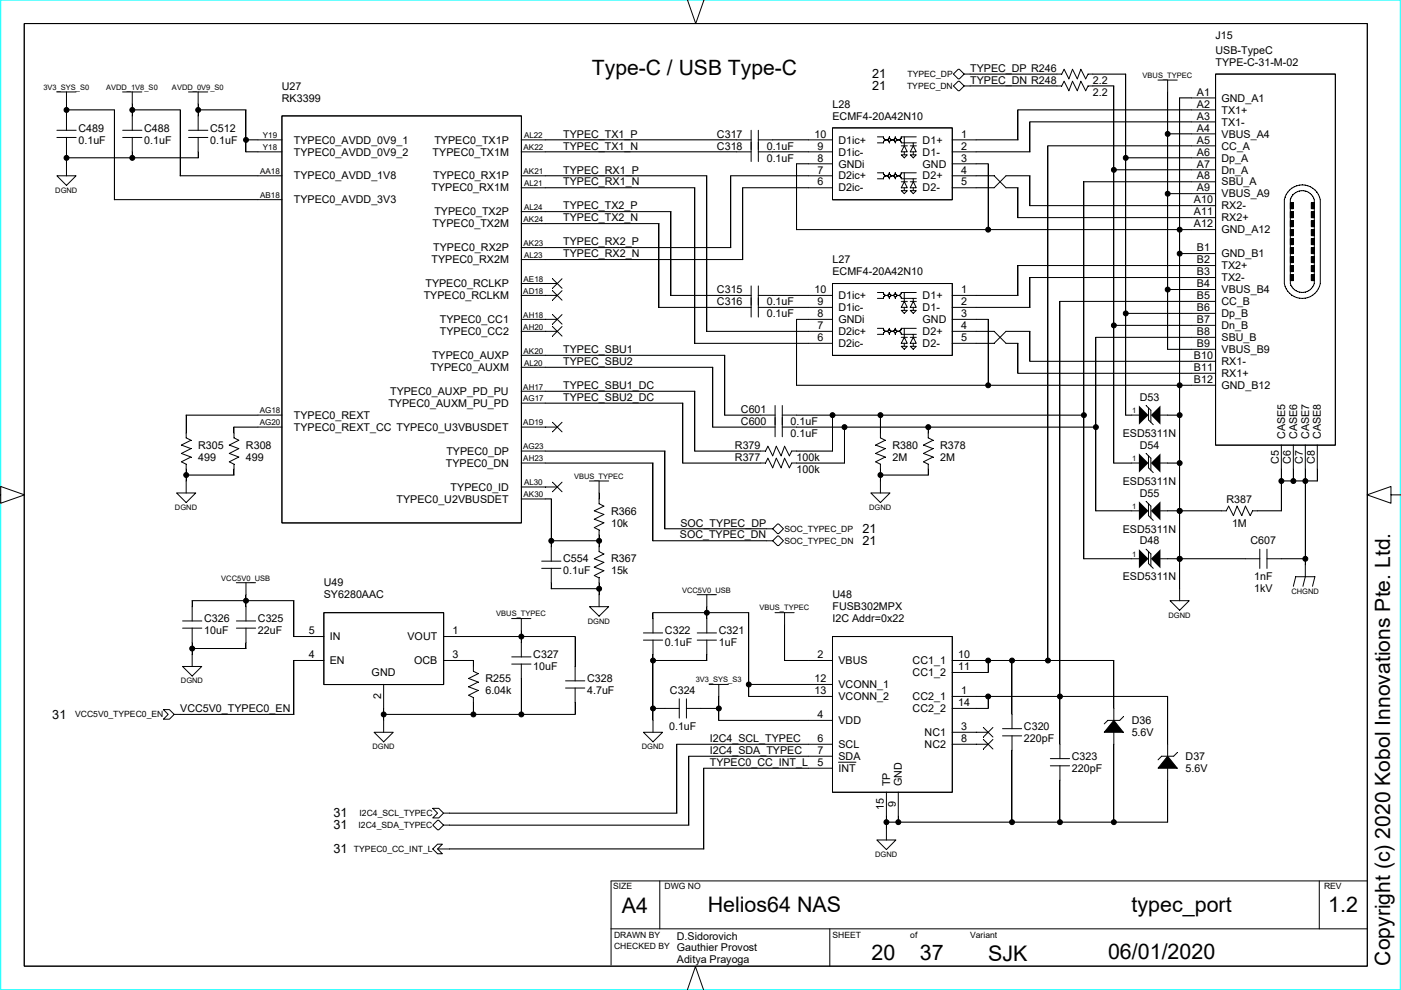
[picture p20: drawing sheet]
<svg xmlns="http://www.w3.org/2000/svg" width="297mm" height="210mm" viewBox="0 0 297 210" stroke-linecap="round" stroke-linejoin="round" font-family="sans-serif">
<defs><g id="words">
<g font-size="4.5">
<text x="125.5" y="16">Type-C / USB Type-C</text>
<text x="131.9" y="193.6">A4</text>
<text x="150" y="193.4">Helios64 NAS</text>
<text x="239.9" y="193.4">typec_port</text>
<text x="281.6" y="193.4">1.2</text>
<text x="184.8" y="203.5">20</text>
<text x="195" y="203.5">37</text>
<text x="209.5" y="203.7">SJK</text>
<text x="234.9" y="203.4">06/01/2020</text>
<text x="294.7" y="204.7" transform="rotate(-90 294.7 204.7)">Copyright (c) 2020 Kobol Innovations Pte. Ltd.</text>
</g>
<g font-size="2.7">
<text x="184.9" y="16.6">21</text>
<text x="184.9" y="19.1">21</text>
<text x="182.9" y="113">21</text>
<text x="182.9" y="115.5">21</text>
<text x="11.1" y="152.4">31</text>
<text x="70.7" y="173.3">31</text>
<text x="70.7" y="175.8">31</text>
<text x="70.7" y="180.9">31</text>
</g>
<g font-size="2.3" fill="#c0c0c0">
<text x="-1" y="11.3">J</text>
<text x="-.5" y="32.3">I</text>
</g>
<g font-size="2.3">
<text x="257.7" y="8.2">J15</text>
<text x="257.7" y="11.4">USB-TypeC</text>
<text x="205.7" y="15.2">TYPEC_DP R246</text>
<text x="205.7" y="17.7">TYPEC_DN R248</text>
<text x="231.7" y="17.8">2.2</text>
<text x="257.7" y="13.9">TYPE-C-31-M-02</text>
<text x="59.8" y="21.5">RK3399</text>
<text x="59.8" y="19">U27</text>
<text x="176.5" y="22.8">L28</text>
<text x="231.7" y="20.3">2.2</text>
<text x="253.8" y="22.8">A2</text>
<text x="253.8" y="20.3">A1</text>
<text x="259" y="21.5">GND_A1</text>
<text x="16.6" y="27.9">C489</text>
<text x="30.6" y="27.9">C488</text>
<text x="44.6" y="27.9">C512</text>
<text x="119.4" y="29.2">TYPEC_TX1_P</text>
<text x="152" y="29.2">C317</text>
<text x="172.7" y="29.2">10</text>
<text x="176.5" y="25.4">ECMF4-20A42N10</text>
<text x="203.8" y="29.2">1</text>
<text x="253.8" y="27.9">A4</text>
<text x="253.8" y="25.4">A3</text>
<text x="259" y="24.1">TX1+</text>
<text x="259" y="26.6">TX1-</text>
<text x="259" y="29.2">VBUS_A4</text>
<text x="16.6" y="30.4">0.1uF</text>
<text x="30.6" y="30.4">0.1uF</text>
<text x="44.6" y="30.4">0.1uF</text>
<text x="62.3" y="30.4">TYPEC0_AVDD_0V9_1</text>
<text x="62.3" y="33">TYPEC0_AVDD_0V9_2</text>
<text x="91.7" y="33">TYPEC0_TX1M</text>
<text x="92.1" y="30.4">TYPEC0_TX1P</text>
<text x="119.4" y="31.7">TYPEC_TX1_N</text>
<text x="152" y="31.7">C318</text>
<text x="162.6" y="31.7">0.1uF</text>
<text x="162.6" y="34.2">0.1uF</text>
<text x="173.3" y="31.7">9</text>
<text x="173.3" y="34.2">8</text>
<text x="177.8" y="30.4">D1ic+</text>
<text x="177.8" y="33">D1ic-</text>
<text x="177.8" y="35.5">GNDi</text>
<text x="195.6" y="30.4">D1+</text>
<text x="195.6" y="33">D1-</text>
<text x="195.6" y="35.5">GND</text>
<text x="203.8" y="31.7">2</text>
<text x="203.8" y="34.2">3</text>
<text x="253.8" y="35.5">A7</text>
<text x="253.8" y="33">A6</text>
<text x="253.8" y="30.4">A5</text>
<text x="259" y="31.7">CC_A</text>
<text x="259" y="34.2">Dp_A</text>
<text x="62.3" y="38.1">TYPEC0_AVDD_1V8</text>
<text x="91.5" y="40.6">TYPEC0_RX1M</text>
<text x="91.9" y="38.1">TYPEC0_RX1P</text>
<text x="119.4" y="36.8">TYPEC_RX1_P</text>
<text x="119.4" y="39.3">TYPEC_RX1_N</text>
<text x="173.3" y="36.8">7</text>
<text x="173.3" y="39.3">6</text>
<text x="177.8" y="38.1">D2ic+</text>
<text x="177.8" y="40.6">D2ic-</text>
<text x="195.6" y="38.1">D2+</text>
<text x="195.6" y="40.6">D2-</text>
<text x="203.8" y="36.8">4</text>
<text x="203.8" y="39.3">5</text>
<text x="253.8" y="40.6">A9</text>
<text x="253.8" y="38.1">A8</text>
<text x="259" y="36.8">Dn_A</text>
<text x="259" y="39.3">SBU_A</text>
<text x="259" y="41.8">VBUS_A9</text>
<text x="62.3" y="43.1">TYPEC0_AVDD_3V3</text>
<text x="92.1" y="45.7">TYPEC0_TX2P</text>
<text x="119.4" y="44.4">TYPEC_TX2_P</text>
<text x="119.4" y="46.9">TYPEC_TX2_N</text>
<text x="253.2" y="45.7">A11</text>
<text x="253.2" y="43.1">A10</text>
<text x="259" y="44.4">RX2-</text>
<text x="259" y="46.9">RX2+</text>
<text x="91.7" y="48.2">TYPEC0_TX2M</text>
<text x="91.9" y="53.3">TYPEC0_RX2P</text>
<text x="119.4" y="52">TYPEC_RX2_P</text>
<text x="253.2" y="48.2">A12</text>
<text x="253.8" y="53.3">B1</text>
<text x="259" y="49.5">GND_A12</text>
<text x="91.5" y="55.8">TYPEC0_RX2M</text>
<text x="119.4" y="54.5">TYPEC_RX2_N</text>
<text x="176.5" y="58.4">ECMF4-20A42N10</text>
<text x="176.5" y="55.8">L27</text>
<text x="253.8" y="58.4">B3</text>
<text x="253.8" y="55.8">B2</text>
<text x="259" y="54.5">GND_B1</text>
<text x="259" y="57.1">TX2+</text>
<text x="259" y="59.6">TX2-</text>
<text x="89.8" y="63.4">TYPEC0_RCLKM</text>
<text x="90.2" y="60.9">TYPEC0_RCLKP</text>
<text x="152" y="62.1">C315</text>
<text x="152" y="64.7">C316</text>
<text x="162.6" y="64.7">0.1uF</text>
<text x="172.7" y="62.1">10</text>
<text x="173.3" y="64.7">9</text>
<text x="177.8" y="63.4">D1ic+</text>
<text x="177.8" y="66">D1ic-</text>
<text x="195.6" y="63.4">D1+</text>
<text x="195.6" y="66">D1-</text>
<text x="203.8" y="64.7">2</text>
<text x="203.8" y="62.1">1</text>
<text x="253.8" y="66">B6</text>
<text x="253.8" y="63.4">B5</text>
<text x="253.8" y="60.9">B4</text>
<text x="259" y="62.2">VBUS_B4</text>
<text x="259" y="64.7">CC_B</text>
<text x="93.3" y="68.5">TYPEC0_CC1</text>
<text x="93.3" y="71">TYPEC0_CC2</text>
<text x="162.6" y="67.2">0.1uF</text>
<text x="173.3" y="67.2">8</text>
<text x="173.3" y="69.8">7</text>
<text x="177.8" y="71">D2ic+</text>
<text x="177.8" y="68.5">GNDi</text>
<text x="195.6" y="71">D2+</text>
<text x="195.6" y="68.5">GND</text>
<text x="203.8" y="67.2">3</text>
<text x="203.8" y="69.8">4</text>
<text x="253.8" y="71">B8</text>
<text x="253.8" y="68.5">B7</text>
<text x="259" y="67.2">Dp_B</text>
<text x="259" y="69.8">Dn_B</text>
<text x="91.6" y="76.1">TYPEC0_AUXP</text>
<text x="119.4" y="74.8">TYPEC_SBU1</text>
<text x="119.4" y="77.4">TYPEC_SBU2</text>
<text x="173.3" y="72.3">6</text>
<text x="177.8" y="73.6">D2ic-</text>
<text x="195.6" y="73.6">D2-</text>
<text x="203.8" y="72.3">5</text>
<text x="253.2" y="76.1">B10</text>
<text x="253.8" y="73.6">B9</text>
<text x="259" y="72.3">SBU_B</text>
<text x="259" y="74.8">VBUS_B9</text>
<text x="259" y="77.4">RX1-</text>
<text x="82.7" y="83.7">TYPEC0_AUXP_PD_PU</text>
<text x="91.2" y="78.7">TYPEC0_AUXM</text>
<text x="119.4" y="82.5">TYPEC_SBU1_DC</text>
<text x="253.2" y="81.2">B12</text>
<text x="253.2" y="78.7">B11</text>
<text x="259" y="79.9">RX1+</text>
<text x="259" y="82.5">GND_B12</text>
<text x="62.3" y="88.8">TYPEC0_REXT</text>
<text x="82.4" y="86.3">TYPEC0_AUXM_PU_PD</text>
<text x="119.4" y="85">TYPEC_SBU2_DC</text>
<text x="157.1" y="87.5">C601</text>
<text x="241.7" y="85">D53</text>
<text x="42" y="95.1">R305</text>
<text x="52.2" y="95.1">R308</text>
<text x="62.3" y="91.3">TYPEC0_REXT_CC TYPEC0_U3VBUSDET</text>
<text x="155.8" y="95.1">R379</text>
<text x="157.1" y="90.1">C600</text>
<text x="167.6" y="90.1">0.1uF</text>
<text x="167.6" y="92.6">0.1uF</text>
<text x="189.2" y="95.1">R380</text>
<text x="199.3" y="95.1">R378</text>
<text x="238" y="92.6">ESD5311N</text>
<text x="241.7" y="95.1">D54</text>
<text x="272.5" y="93.1" transform="rotate(-90 272.5 93.1)">CASE5</text>
<text x="275" y="93.1" transform="rotate(-90 275 93.1)">CASE6</text>
<text x="277.5" y="93.1" transform="rotate(-90 277.5 93.1)">CASE7</text>
<text x="280.1" y="93.1" transform="rotate(-90 280.1 93.1)">CASE8</text>
<text x="42" y="97.7">499</text>
<text x="52.2" y="97.7">499</text>
<text x="94.5" y="99">TYPEC0_DN</text>
<text x="94.7" y="96.4">TYPEC0_DP</text>
<text x="155.8" y="97.7">R377</text>
<text x="168.9" y="97.7">100k</text>
<text x="168.9" y="100.2">100k</text>
<text x="189.2" y="97.7">2M</text>
<text x="199.3" y="97.7">2M</text>
<text x="271.1" y="98.4" transform="rotate(-90 271.1 98.4)">C5</text>
<text x="273.7" y="98.4" transform="rotate(-90 273.7 98.4)">C6</text>
<text x="276.2" y="98.4" transform="rotate(-90 276.2 98.4)">C7</text>
<text x="278.8" y="98.4" transform="rotate(-90 278.8 98.4)">C8</text>
<text x="84.1" y="106.6">TYPEC0_U2VBUSDET</text>
<text x="95.5" y="104">TYPEC0_ID</text>
<text x="238" y="102.8">ESD5311N</text>
<text x="241.7" y="105.3">D55</text>
<text x="260.1" y="106.6">R387</text>
<text x="129.6" y="109.1">R366</text>
<text x="129.6" y="111.6">10k</text>
<text x="144.3" y="111.6">SOC_TYPEC_DP</text>
<text x="238" y="112.9">ESD5311N</text>
<text x="261.2" y="111.6">1M</text>
<text x="119.4" y="119.3">C554</text>
<text x="129.6" y="119.3">R367</text>
<text x="144.1" y="114.2">SOC_TYPEC_DN</text>
<text x="241.7" y="115.4">D48</text>
<text x="265.1" y="115.4">C607</text>
<text x="68.7" y="124.3">U49</text>
<text x="119.4" y="121.8">0.1uF</text>
<text x="129.6" y="121.8">15k</text>
<text x="238" y="123.1">ESD5311N</text>
<text x="265.9" y="123.1">1nF</text>
<text x="265.9" y="125.6">1kV</text>
<text x="43.3" y="131.9">C326</text>
<text x="54.7" y="131.9">C325</text>
<text x="68.7" y="126.9">SY6280AAC</text>
<text x="176.5" y="126.9">U48</text>
<text x="176.5" y="131.9">I2C Addr=0x22</text>
<text x="176.5" y="129.4">FUSB302MPX</text>
<text x="43.3" y="134.5">10uF</text>
<text x="54.7" y="134.5">22uF</text>
<text x="65.5" y="134.5">5</text>
<text x="69.9" y="135.7">IN</text>
<text x="86.4" y="135.7">VOUT</text>
<text x="95.9" y="134.5">1</text>
<text x="141" y="134.5">C322</text>
<text x="141" y="137">0.1uF</text>
<text x="152.4" y="134.5">C321</text>
<text x="152.4" y="137">1uF</text>
<text x="65.5" y="139.6">4</text>
<text x="69.9" y="140.8">EN</text>
<text x="78.8" y="143.4">GND</text>
<text x="87.8" y="140.8">OCB</text>
<text x="95.9" y="139.6">3</text>
<text x="113.1" y="139.6">C327</text>
<text x="113.1" y="142.1">10uF</text>
<text x="173.3" y="139.6">2</text>
<text x="177.8" y="140.8">VBUS</text>
<text x="193.5" y="140.8">CC1_1</text>
<text x="193.5" y="143.4">CC1_2</text>
<text x="203.2" y="142.1">11</text>
<text x="203.2" y="139.6">10</text>
<text x="80.8" y="148.3" transform="rotate(-90 80.8 148.3)">2</text>
<text x="102.9" y="144.6">R255</text>
<text x="102.9" y="147.2">6.04k</text>
<text x="124.5" y="144.6">C328</text>
<text x="124.5" y="147.2">4.7uF</text>
<text x="142" y="147.2">C324</text>
<text x="172.7" y="147.2">13</text>
<text x="172.7" y="144.6">12</text>
<text x="177.8" y="145.9">VCONN_1</text>
<text x="177.8" y="148.4">VCONN_2</text>
<text x="193.5" y="148.4">CC2_1</text>
<text x="203.2" y="149.7">14</text>
<text x="203.8" y="147.2">1</text>
<text x="38.2" y="151">VCC5V0_TYPEC0_EN</text>
<text x="141.9" y="154.8">0.1uF</text>
<text x="173.3" y="152.3">4</text>
<text x="177.8" y="153.5">VDD</text>
<text x="193.5" y="151">CC2_2</text>
<text x="203.8" y="154.8">3</text>
<text x="217.1" y="154.8">C320</text>
<text x="239.9" y="153.5">D36</text>
<text x="150.5" y="157.3">I2C4_SCL_TYPEC</text>
<text x="150.5" y="159.9">I2C4_SDA_TYPEC</text>
<text x="173.3" y="159.9">7</text>
<text x="173.3" y="157.3">6</text>
<text x="177.8" y="158.6">SCL</text>
<text x="177.8" y="161.1">SDA</text>
<text x="196" y="156">NC1</text>
<text x="196" y="158.6">NC2</text>
<text x="203.8" y="157.3">8</text>
<text x="217.1" y="157.3">220pF</text>
<text x="227.3" y="161.1">C323</text>
<text x="239.9" y="156">5.6V</text>
<text x="251.4" y="161.1">D37</text>
<text x="150.5" y="162.4">TYPEC0_CC_INT_L</text>
<text x="173.3" y="162.4">5</text>
<text x="177.8" y="163.7">INT</text>
<text x="188.7" y="166.7" transform="rotate(-90 188.7 166.7)">TP</text>
<text x="191.2" y="166.7" transform="rotate(-90 191.2 166.7)">GND</text>
<text x="227.3" y="163.7">220pF</text>
<text x="251.4" y="163.7">5.6V</text>
<text x="187.4" y="171.8" transform="rotate(-90 187.4 171.8)">15</text>
<text x="189.9" y="171.1" transform="rotate(-90 189.9 171.1)">9</text>
<text x="143.5" y="201.7">Gauthier Provost</text>
<text x="143.5" y="199.2">D.Sidorovich</text>
<text x="143.5" y="204.3">Aditya Prayoga</text>
</g>
<g font-size="1.8">
<text x="192.4" y="16.3">TYPEC_DP</text>
<text x="192.3" y="18.8">TYPEC_DN</text>
<text x="166.3" y="112.7">SOC_TYPEC_DP</text>
<text x="166.3" y="115.3">SOC_TYPEC_DN</text>
<text x="15.9" y="152.1">VCC5V0_TYPEC0_EN</text>
<text x="76.2" y="173">I2C4_SCL_TYPEC</text>
<text x="76" y="175.6">I2C4_SDA_TYPEC</text>
<text x="75.1" y="180.6">TYPEC0_CC_INT_L</text>
<text x="130" y="188.4">SIZE</text>
<text x="140.9" y="188.4">DWG NO</text>
<text x="280.7" y="188.4">REV</text>
<text x="130.2" y="198.8">DRAWN BY</text>
<text x="130.2" y="201.3">CHECKED BY</text>
<text x="176.5" y="198.8">SHEET</text>
<text x="193" y="198.8">of</text>
<text x="205.7" y="198.8">Variant</text>
</g>
<g font-size="1.7">
<text x="55.7" y="29.3">Y19</text>
<text x="111.1" y="29.3">AL22</text>
<text x="55.7" y="31.8">Y18</text>
<text x="111" y="31.8">AK22</text>
<text x="55.2" y="42">AB18</text>
<text x="55.2" y="36.9">AA18</text>
<text x="111" y="36.9">AK21</text>
<text x="111.1" y="39.5">AL21</text>
<text x="111" y="47.1">AK24</text>
<text x="111.1" y="44.5">AL24</text>
<text x="111" y="52.1">AK23</text>
<text x="111" y="59.8">AE18</text>
<text x="111.1" y="54.7">AL23</text>
<text x="111" y="62.3">AD18</text>
<text x="111" y="67.4">AH18</text>
<text x="111" y="69.9">AH20</text>
<text x="111" y="75">AK20</text>
<text x="111.1" y="77.5">AL20</text>
<text x="111" y="82.6">AH17</text>
<text x="55.1" y="87.7">AG18</text>
<text x="110.9" y="85.1">AG17</text>
<text x="55.1" y="90.2">AG20</text>
<text x="110.9" y="95.3">AG23</text>
<text x="111" y="90.2">AD19</text>
<text x="111" y="97.8">AH23</text>
<text x="111" y="105.4">AK30</text>
<text x="111.1" y="102.9">AL30</text>
</g>
<g font-size="1.6">
<text x="242.2" y="16.5">VBUS_TYPEC</text>
<text x="9.2" y="19">3V3_SYS_S0</text>
<text x="22.5" y="19">AVDD_1V8_S0</text>
<text x="36.5" y="19">AVDD_0V9_S0</text>
<text x="11.7" y="40.9">DGND</text>
<text x="240.1" y="87.5">1</text>
<text x="121.7" y="101.5">VBUS_TYPEC</text>
<text x="240.1" y="97.7">1</text>
<text x="240.1" y="107.9">1</text>
<text x="37.1" y="108.1">DGND</text>
<text x="184.3" y="108.1">DGND</text>
<text x="240.1" y="118">1</text>
<text x="46.9" y="123.1">VCC5V0_USB</text>
<text x="144.6" y="125.6">VCC5V0_USB</text>
<text x="273.8" y="125.9">CHGND</text>
<text x="105.2" y="130.7">VBUS_TYPEC</text>
<text x="161" y="129.4">VBUS_TYPEC</text>
<text x="247.7" y="131">DGND</text>
<text x="124.6" y="132.2">DGND</text>
<text x="38.4" y="144.9">DGND</text>
<text x="147.5" y="144.7">3V3_SYS_S3</text>
<text x="79" y="158.9">DGND</text>
<text x="136.1" y="158.9">DGND</text>
<text x="185.6" y="181.7">DGND</text>
</g>
</g></defs>
<path d="M.1 0h296.8v209.8h-296.8z" fill="none" stroke="#0ff" stroke-width=".21"/>
<g fill="none" stroke="#000" stroke-width=".21">
<path d="M149.3 -.1l-1.8 5.1-1.8-5M5.1 5h284.8v199.9h-284.8zM12 19.5h4.1M14.1 19.5v8.1M26 19.5h4.1M28 19.5v8.1M40 19.5h4M42 19.5v8.1M202.1 18.2l1.1-1h.2l1 1-1 1h-.2zM203.2 14.7h.2l1 1-1 1h-.2l-1.1-1zM204.4 15.7h20.7l.5-1 1 2 .8-2 1 2 .8-2 1 2 .5-1h8v72.3M204.4 18.2h20.7l.5-1 1 2 .8-2 1 2 .8-2 1 2 .5-1h5.5v80"/>
<path d="M245.5 17h4.1M247.6 17v57.1M257.7 15.7h25.4v78.7h-25.4zM12.1 37.3h4l-2 2zM12.1 29.1h4M12.1 27.6h4M14.1 23.3h10.2v19.1M14.1 33.5h27.9M14.1 29.1v8.2M26 29.1h4.1M26 27.6h4.1M28 23.3h10.2v14"/>
<path d="M28 29.1v4.4M38.2 37.3h21.6M40 29.1h4.1M40 27.6h4.1M42 23.3h10.2v8.9M42 29.1v4.4M52.1 29.7h7.7M52.1 32.2h7.7M59.8 24.6h50.8v86.3h-50.8zM110.5 29.7h48.8M110.5 32.2h48.8M110.5 37.3h39.4v33"/>
<path d="M110.5 39.8h36.8v33M159.3 27.6v6.6M160.8 29.7h15.7M160.8 32.2h15.7M160.8 27.6v6.6M176.5 27.1h25.4v15.3h-25.4zM176.5 37.3h-21.6v15.2M176.5 39.8h-19v15.3M176.5 34.7h-7.6v14M186 36.6h1.3a.61 .61 0 0 0 .8 .7M186 29h1.3v.1M186 37.9h1.3"/>
<path d="M186 30.3h1.3M187.3 29.1a.78 .78 0 0 0 .9 .6l.4 .6M187.3 30.2v.1M187.9 29.7l-.5 .2-.1 .3M188 37.3l.4 .1 .2 .5M188 37.3l-.5 .1-.2 .5M188.1 37.3l.3-.3 .2-.4a.61 .61 0 0 0 .8 .7M188.5 29.1h.1M188.5 29.1l-.2 .4-.3 .2M188.6 29.1a.78 .78 0 0 0 .9 .6l.3 .6 .1-.4 .5-.2M188.6 30.2v.1M189.1 29.7l-.4 .2-.1 .3"/>
<path d="M189.3 29.7l.3-.2 .2-.5a.78 .78 0 0 0 1 .7l.3 .6h2.5v.6M189.3 37.3l.3 .1 .2 .5 .3-.5 .5-.1M189.3 37.3l-.5 .1-.2 .5M189.4 37.3l.4-.6a.61 .61 0 0 0 .8 .6M190.6 37.3l.3 .1 .2 .5h2.5v.6M191.1 32.8h1.3l-.7 .7zM191.1 38.5h1.3M191.1 30.9h1.3M191.7 38.5l.7 1.3h-1.3zM191.7 30.9l.7 1.3h-1.3zM191.7 29v1.9M191.7 32.2v.6"/>
<path d="M191.7 36.6v2M191.7 39.8v.6M193 32.8h1.3l-.7 .7zM193 38.5h1.3M193 30.9h1.3M193.6 38.5l.7 1.3h-1.3zM193.6 30.9l.7 1.3h-1.3zM193.6 32.2v.6M193.6 39.8v.6M193.6 37.9h.7M193.6 30.3h.7M194.3 36.6h-3.2l-.1 .4-.4 .3"/>
<path d="M194.3 29h-3.2l-.1 .4-.5 .3M201.9 29.7h13.9M201.9 32.2h16.5M201.9 37.3h8.9l2.5 2.5h2.5v6.4l41.9-.1M201.9 39.8h8.9l2.5-2.5h5.1v6.3M201.9 34.7h7.6v14M218.4 25.8h39.3M218.4 25.8v6.4M222.2 30.9h35.5M222.2 30.9v109.2M229.8 38.5h27.9M229.8 38.5v80"/>
<path d="M236.1 36h21.6M238.7 33.5h19M247.5 28.4h10.2M257.7 23.3h-41.9v6.4M257.7 20.8h-7.6v106.6M24.2 42.3h35.6M110.5 44.9h31.8v17.8M110.5 47.4h29.2v17.8h19.6M110.5 55h47M110.5 52.5h44.4M117.1 59.1l2.1 2M119.2 59.1l-2.1 2"/>
<path d="M168.9 48.7h88.8M191.1 40.4h1.3l-.7 .7zM193 40.4h1.3l-.7 .7zM218.4 43.6h39.3M218.4 58.8h39.3M218.4 58.8v6.4h-16.5M247.5 41.1h10.2M250.1 53.8h7.6M257.7 56.3h-41.9v6.3h-13.9M272.3 42.3a3.9 3.9 0 0 1 3.8-3.1 3.9 3.9 0 0 1 3.8 3.1M272.3 42.3v17.8M273.6 43h.6v1.3h-.6z"/>
<path d="M273.6 44.9h.6v1.3h-.6zM273.6 46.8h.6v1.3h-.6zM273.6 48.7h.6v1.3h-.6zM273.6 50.6h.6v1.3h-.6zM273.6 52.5h.6v1.3h-.6zM273.6 54.4h.6v1.3h-.6zM273.6 56.3h.6v1.3h-.6zM273.6 58.2h.6v1.3h-.6zM273.6 42.3v17.8a2.6 2.6 0 0 0 2.7 1.9M273.6 42.3a2.64 2.64 0 0 1 2.5-1.9 2.64 2.64 0 0 1 2.6 1.9M278 43h.7v1.3h-.7zM278 44.9h.7v1.3h-.7z"/>
<path d="M278 46.8h.7v1.3h-.7zM278 48.7h.7v1.3h-.7zM278 50.6h.7v1.3h-.7zM278 52.5h.7v1.3h-.7zM278 54.4h.7v1.3h-.7zM278 56.3h.7v1.3h-.7zM278 58.2h.7v1.3h-.7zM278.7 42.3v17.8a2.6 2.6 0 0 1-2.4 1.9M279.9 42.3v17.8M110.5 70.3h7.7M110.5 62.6h7.7M110.5 75.3h43.2v12.7"/>
<path d="M110.5 77.9h40.6v12.7M110.5 67.7h7.7M110.5 60.1h7.7M117.1 66.7l2.1 2M117.1 69.2l2.1 2.1M117.1 61.6l2.1 2M119.2 66.7l-2.1 2M119.2 69.2l-2.1 2.1M119.2 61.6l-2.1 2M142.2 62.6h17.1M147.3 72.8h29.2M149.8 70.3h26.7"/>
<path d="M159.3 60.6v6.6M160.8 62.6h15.7M160.8 65.2h15.7M160.8 60.6v6.6M176.5 60.1h25.4v15.3h-25.4zM176.5 67.7h-7.6v14h88.8M186 62h1.3a.63 .63 0 0 0 .8 .6M186 69.6h1.3v.1M186 70.9h1.3M187.3 69.7a.78 .78 0 0 0 .9 .6l.4 .6M187.3 70.8v.1M187.9 70.3l-.5 .2-.1 .3"/>
<path d="M188 62.7l.4 .1 .2 .5 .2-.5 .5-.1M188 62.7l-.5 .1-.2 .5h-1.3M188.5 62.1l.1-.1a.63 .63 0 0 0 .8 .6M188.5 69.7h.1M188.5 62l-.1 .4-.3 .2M188.5 69.7l-.1 .3-.4 .3M188.6 69.7a.78 .78 0 0 0 .9 .6l.3 .6 .1-.4 .5-.2M188.6 70.8v.1M189.1 70.3l-.4 .2-.1 .3M189.3 70.3l.3-.2 .2-.5v.1a.78 .78 0 0 0 1 .6l.3 .6h2.5v.6M189.3 62.7l.4 .2 .1 .4 .3-.5 .5-.1M189.4 62.6l.3-.2 .1-.4a.65 .65 0 0 0 .8 .6"/>
<path d="M190.6 62.7l.4 .2 .1 .4h2.5v.6M191.1 73.4h1.3l-.7 .7zM191.1 65.8h1.3l-.7 .6zM191.1 71.5h1.3M191.1 63.9h1.3M191.7 71.5l.7 1.3h-1.3zM191.7 63.9l.7 1.3h-1.3zM191.7 62v1.9M191.7 65.2v.6M191.7 69.6v1.9M191.7 72.8v.6M193 73.4h1.3l-.7 .7z"/>
<path d="M193 65.8h1.3l-.7 .6zM193 71.5h1.3M193 63.9h1.3M193.6 71.5l.7 1.3h-1.3zM193.6 63.9l.7 1.3h-1.3zM193.6 65.2v.6M193.6 72.8v.6M193.6 70.9h.7M193.6 63.3h.7M194.3 62h-3.2l-.1 .3-.4 .3M194.3 69.6h-3.2l-.2 .4-.4 .3M201.9 70.3h8.9l2.5 2.5h2.5v6.4"/>
<path d="M201.9 72.8h8.9l2.5-2.5h5.1v6.3M201.9 67.7h7.6v14M215.8 79.1h41.9M218.4 76.6h39.3M224.7 63.9h33M224.7 63.9v97M236.1 69h21.6M238.7 66.4h19M247.5 74.1h10.2M247.5 61.4h10.2M257.7 71.5h-25.4v36.8M272.3 60.1a3.9 3.9 0 0 0 3.8 3.2 3.9 3.9 0 0 0 3.8-3.2"/>
<path d="M39.5 88h20.3M39.5 88v4.9M39.5 92.8l1 .5-2 1.1 2 .7-2 1 2 .8-2 1 1 .5v6.1M49.6 92.8l1 .5-2 1.1 2 .7-2 1 2 .8-2 1 1 .5v2.3h-10.1M59.8 90.6h-10.2v2.3M110.5 90.6h7.7M110.5 83h36.8v12.7M110.5 95.6h30.5v16.5M110.5 98.2h27.9v16.5M110.5 85.5h34.3v12.7M117.1 89.5l2.1 2.1M119.2 89.5l-2.1 2.1"/>
<path d="M144.8 98.2h17.5l.5-1 1 2 .8-2 1 2 .7-2 1.1 2 .5-1h11.1M147.3 95.6h15l.5-1 1 2 .8-2 1 2 .7-2 1.1 2 .5-1h8.6M151.1 90.6h13.3M153.6 88h10.8M164.3 86v6.6M165.8 90.6h66.5M165.8 88h64M165.9 86v6.6M176.5 88v7.7M179 90.6v7.6M186.7 88v4.9M186.7 92.8l1 .5-2.1 1.1 2.1 .7-2.1 1 2.1 .8-2.1 1 1.1 .5v6.1"/>
<path d="M196.8 92.8l1 .5-2 1.1 2 .7-2 1 2 .8-2 1 1 .5v2.3h-10.2M196.8 90.6v2.3M236.1 98.2h5.4M238.7 88h2.8M243 86l1 1v2.5M243 96.1l1 1v2.6M243.5 86.5v2.5l1 1M243.5 96.6v2.6M243.5 99.2l1 1M246 88h4.1M246 98.2h4.1M271.7 94.3v14"/>
<path d="M274.2 94.3v7.7M276.8 94.3v28l-.6 2M279.3 94.3v7.7h-7.7M0 104.9h.1v-1.8l5.1 1.8-5.1 1.8v-1.8M37.4 104.5h4.1l-2 2.1zM110.5 105.8h6.4v13.2M110.5 103.3h7.7M114.8 119h4.1M116.9 114.7h10.1M117.1 102.2l2.1 2.1M119.2 102.2l-2.1 2.1M125 102h4"/>
<path d="M127 102v4.8l1 .5-2 1 2 .8-2 1 2 .7-2 1.1 1 .5v4.6M127 116.9l1 .6-2 1 2 .7-2 1 2 .8-2 1 1 .5M138.4 114.7h25.4M141 112.1h22.8M164.8 111.1h.3l1 1-1 1h-.3l-1-1zM164.8 113.6h.3l1 1.1-1 1h-.3l-1-1zM184.6 104.5h4.1l-2 2.1zM229.8 118.5h11.7M232.3 108.3h9.2M243 116.4l1 1v2.6M243 106.3l1 1M243.5 106.8v2.5l1 1"/>
<path d="M243.5 116.9v2.6M243.5 119.5l1 1M244 107.3v2.5M246 108.3h14l.5-1 1 2 .8-2 1 2 .8-2 1 2 .5-1h6.1M246 118.5h21.1M267.1 116.4v4.1M268.6 118.5h8.2M268.6 116.4v4.1M294.9 104.9v1.8l-5-1.8 5-1.8v1.8h2.1M38.7 133.2h4.1M38.7 131.7h4.1M40.7 127.4h21.6v7.6"/>
<path d="M40.7 127.4v4.3M40.7 133.2v8.1M50.1 123.5h4.1M50.1 133.2h4.1M50.1 131.7h4.1M52.2 123.5v8.2M52.2 133.2v4.3h-11.5M62.3 135h6.4M68.7 129.9h25.4v15.2h-25.4zM94 135h27.9v9.4M108.5 131.1h4.1M108.5 139.3h4.1"/>
<path d="M110.5 131.1v8.2M114.8 120.5h4.1M116.9 120.5v4.3h10.1M125 128.6h4l-2 2zM127 122.5v6.2M136.4 135.7h4.1M136.4 134.2h4.1M138.4 134.2v-4.3h20.3v17.8h17.8M138.4 135.7v19.6M147.8 126.1h4.1M147.8 135.7h4.1M147.8 134.2h4.1"/>
<path d="M149.9 126.1v8.1M149.9 135.7v4.4l-11.5-.1M164.3 129.9h4.1M166.3 129.9v10.1h10.2M176.5 135h25.4v33h-25.4zM248.1 127.4h4l-2 2zM274.2 124.3l.5-2h4.1l-.5 2M34.6 150.5h1.3l1 1-1 1h-1.3l1.1-1zM38.7 141.3h4.1l-2.1 2zM62.3 140h6.4M62.3 140v11.5h-25.4M79.3 155.3h4.1l-2.1 2z"/>
<path d="M81.3 145.1v10.2M94 140h6.4v2.3M100.4 147.9v3.6M100.4 142.3l1 .5-2 1 2 .8-2 1 2 .8-2 1 1 .5M108.5 140.8h4.1M110.5 140.8v10.7M119.9 145.9h4.1M119.9 144.4h4.1M121.9 145.9v5.6h-40.6M136.4 155.3h4.1l-2.1 2zM138.4 150.2h5.6M144 148.2v4.1"/>
<path d="M145.5 150.2h6.9M145.5 148.2v4.1M150.3 145.1h4.1M152.4 145.1v7.6h24.1M158.7 145.1h17.8M176.5 157.8h-33v14.6h-49.5M201.9 140h34.3v12.8M201.9 147.7h45.7v12.7M201.9 155.3h7.6M201.9 157.8h7.6M208.5 156.8l2 2M208.5 154.2l2 2.1"/>
<path d="M209.5 140v2.6h-7.6M209.5 147.7v2.5h-7.6M210.5 156.8l-2 2M210.5 154.2l-2 2.1M212.6 156h4M212.6 154.5h4M214.6 140v14.5M214.6 156v18.3M236.2 152.7l2 2.6h-4.1zM236.2 155.2v19.1M238.2 152l-.8 .7h-2.5l-.8 .8M249.6 159.6l-.8 .7h-2.5"/>
<path d="M91.8 174.9l1-1h.2l1 1-1 1h-.2zM91.8 171.4h1.2l1 1-1 1h-1.2l1-1zM176.5 160.3h-30.5v14.7l-52-.1M176.5 162.9h-27.3v17.1h-56.5M177.8 161.6h3.7M185.9 178.1h4l-2 2zM187.9 167.9v10.2M190.5 167.9v6.4M222.7 162.4h4.1M222.7 160.8h4.1M224.7 162.3v12M246.3 160.3l-.8 .8"/>
<path d="M247.6 160.3l2 2.6h-4.1zM247.6 162.9v11.4h-59.7M91.8 180l1-1h1l-1 1 1 1h-1zM129.5 196.9h160.4M129.5 186.8h160.4M129.6 186.8v17.8M139.9 186.8v10.2M175.9 196.9v7.9M279.7 186.8v10.2M145.7 209.9l1.7-5 1.8 5"/>
<circle cx="14.1" cy="33.5" r=".52"/>
<circle cx="14.1" cy="23.3" r=".52"/>
<circle cx="28" cy="33.5" r=".52"/>
<circle cx="28" cy="23.3" r=".52"/>
<circle cx="42" cy="23.3" r=".52"/>
<circle cx="52.2" cy="29.7" r=".52"/>
<circle cx="236.2" cy="36" r=".52"/>
<circle cx="238.7" cy="33.5" r=".52"/>
<circle cx="247.6" cy="28.4" r=".52"/>
<circle cx="209.5" cy="48.7" r=".52"/>
<circle cx="247.6" cy="41.1" r=".52"/>
<circle cx="250.1" cy="48.7" r=".52"/>
<circle cx="250.1" cy="53.8" r=".52"/>
<circle cx="236.2" cy="69" r=".52"/>
<circle cx="238.7" cy="66.5" r=".52"/>
<circle cx="247.6" cy="61.4" r=".52"/>
<circle cx="176.5" cy="88" r=".52"/>
<circle cx="179.1" cy="90.6" r=".52"/>
<circle cx="186.7" cy="88" r=".52"/>
<circle cx="196.8" cy="90.6" r=".52"/>
<circle cx="209.5" cy="81.7" r=".52"/>
<circle cx="229.8" cy="88" r=".52"/>
<circle cx="232.3" cy="90.6" r=".52"/>
<circle cx="250.1" cy="81.7" r=".52"/>
<circle cx="250.1" cy="88" r=".52"/>
<circle cx="250.1" cy="98.2" r=".52"/>
<circle cx="39.5" cy="100.7" r=".52"/>
<circle cx="116.9" cy="114.7" r=".52"/>
<circle cx="127" cy="114.7" r=".52"/>
<circle cx="186.7" cy="100.7" r=".52"/>
<circle cx="250.1" cy="118.5" r=".52"/>
<circle cx="250.1" cy="108.3" r=".52"/>
<circle cx="271.7" cy="102" r=".52"/>
<circle cx="274.2" cy="102" r=".52"/>
<circle cx="276.8" cy="118.5" r=".52"/>
<circle cx="276.8" cy="102" r=".52"/>
<circle cx="40.7" cy="137.5" r=".52"/>
<circle cx="52.2" cy="127.4" r=".52"/>
<circle cx="110.5" cy="135" r=".52"/>
<circle cx="127" cy="124.8" r=".52"/>
<circle cx="149.9" cy="129.9" r=".52"/>
<circle cx="81.3" cy="151.5" r=".52"/>
<circle cx="100.4" cy="151.5" r=".52"/>
<circle cx="110.5" cy="151.5" r=".52"/>
<circle cx="138.5" cy="150.2" r=".52"/>
<circle cx="138.5" cy="140" r=".52"/>
<circle cx="152.4" cy="150.2" r=".52"/>
<circle cx="158.8" cy="145.1" r=".52"/>
<circle cx="209.5" cy="140" r=".52"/>
<circle cx="209.5" cy="147.7" r=".52"/>
<circle cx="214.6" cy="140" r=".52"/>
<circle cx="222.2" cy="140" r=".52"/>
<circle cx="224.7" cy="147.7" r=".52"/>
<circle cx="187.9" cy="174.3" r=".52"/>
<circle cx="190.5" cy="174.3" r=".52"/>
<circle cx="214.6" cy="174.3" r=".52"/>
<circle cx="224.7" cy="174.3" r=".52"/>
<circle cx="236.2" cy="174.3" r=".52"/>
</g>
<g fill="#000">
<path d="M238.7 88h1.2zM115.6 105.8h1.3zM62.3 135h1.3zM62.3 140h1.3zM99.1 140h1.3zM236.2 152.7l2 2.6h-4.1zM247.6 160.3l2 2.6h-4.1z"/>
<path d="M14.1 23.3v1.3z" fill-rule="evenodd"/>
<path d="M14.1 22v1.3z" fill-rule="evenodd"/>
<path d="M14.1 32.2v1.3z" fill-rule="evenodd"/>
<path d="M14.1 33.5v1.2z" fill-rule="evenodd"/>
<path d="M28 23.3v1.3z" fill-rule="evenodd"/>
<path d="M28 22v1.3z" fill-rule="evenodd"/>
<path d="M28 32.2v1.3z" fill-rule="evenodd"/>
<path d="M42 23.3v1.3z" fill-rule="evenodd"/>
<path d="M42 22v1.3z" fill-rule="evenodd"/>
<path d="M42 32.2v1.3z" fill-rule="evenodd"/>
<path d="M210.8 37.3l2.5 2.5z" fill-rule="evenodd"/>
<path d="M213.3 37.3l-2.5 2.5z" fill-rule="evenodd"/>
<path d="M210.8 70.3l2.5 2.5z" fill-rule="evenodd"/>
<path d="M213.3 70.3l-2.5 2.5z" fill-rule="evenodd"/>
<path d="M39.5 99.4v1.3z" fill-rule="evenodd"/>
<path d="M49.6 90.6v1.2z" fill-rule="evenodd"/>
<path d="M49.6 99.4v1.3z" fill-rule="evenodd"/>
<path d="M186.7 99.4v1.3z" fill-rule="evenodd"/>
<path d="M196.8 99.4v1.3z" fill-rule="evenodd"/>
<path d="M196.8 90.6v1.2z" fill-rule="evenodd"/>
<path d="M241.5 86l2 2-2 2z" fill-rule="evenodd"/>
<path d="M241.5 96.1l2 2.1-2 2z" fill-rule="evenodd"/>
<path d="M244 88l2-2v4z" fill-rule="evenodd"/>
<path d="M244 98.2l2-2.1v4.1z" fill-rule="evenodd"/>
<path d="M39.5 100.7v1.3z" fill-rule="evenodd"/>
<path d="M116.9 114.7v1.2z" fill-rule="evenodd"/>
<path d="M127 114.7v1.2z" fill-rule="evenodd"/>
<path d="M127 113.4v1.3z" fill-rule="evenodd"/>
<path d="M127 104.5v1.3z" fill-rule="evenodd"/>
<path d="M186.7 100.7v1.3z" fill-rule="evenodd"/>
<path d="M241.5 106.3l2 2-2 2z" fill-rule="evenodd"/>
<path d="M241.5 116.4l2 2.1-2 2z" fill-rule="evenodd"/>
<path d="M244 108.3l2-2v4z" fill-rule="evenodd"/>
<path d="M244 118.5l2-2.1v4.1z" fill-rule="evenodd"/>
<path d="M276.8 118.5v1.2z" fill-rule="evenodd"/>
<path d="M40.7 136.2v1.3z" fill-rule="evenodd"/>
<path d="M40.7 137.5v1.3z" fill-rule="evenodd"/>
<path d="M40.7 127.4v1.2z" fill-rule="evenodd"/>
<path d="M52.2 136.2v1.3z" fill-rule="evenodd"/>
<path d="M52.2 126.1v1.3z" fill-rule="evenodd"/>
<path d="M52.2 127.4v1.2z" fill-rule="evenodd"/>
<path d="M110.5 135v1.2z" fill-rule="evenodd"/>
<path d="M110.5 133.7v1.3z" fill-rule="evenodd"/>
<path d="M116.9 123.5v1.3z" fill-rule="evenodd"/>
<path d="M127 123.5v1.3z" fill-rule="evenodd"/>
<path d="M127 124.8v1.3z" fill-rule="evenodd"/>
<path d="M138.4 129.9v1.2z" fill-rule="evenodd"/>
<path d="M138.4 138.8v1.2z" fill-rule="evenodd"/>
<path d="M149.9 128.6v1.3z" fill-rule="evenodd"/>
<path d="M149.9 129.9v1.2z" fill-rule="evenodd"/>
<path d="M149.9 138.8v1.2z" fill-rule="evenodd"/>
<path d="M81.3 151.5v1.2z" fill-rule="evenodd"/>
<path d="M81.3 150.2v1.3z" fill-rule="evenodd"/>
<path d="M100.4 140v1.3z" fill-rule="evenodd"/>
<path d="M187.9 174.3v1.3z" fill-rule="evenodd"/>
<path d="M187.9 173v1.3z" fill-rule="evenodd"/>
<path d="M190.5 173v1.3z" fill-rule="evenodd"/>
<circle cx="14.1" cy="23.3" r=".53"/>
<circle cx="14.1" cy="33.5" r=".53"/>
<circle cx="28" cy="33.5" r=".53"/>
<circle cx="28" cy="23.3" r=".53"/>
<circle cx="42" cy="23.3" r=".53"/>
<circle cx="52.2" cy="29.7" r=".53"/>
<circle cx="236.2" cy="36" r=".53"/>
<circle cx="238.7" cy="33.5" r=".53"/>
<circle cx="247.6" cy="28.4" r=".53"/>
<circle cx="209.5" cy="48.7" r=".53"/>
<circle cx="247.6" cy="41.1" r=".53"/>
<circle cx="250.1" cy="48.7" r=".53"/>
<circle cx="250.1" cy="53.8" r=".53"/>
<circle cx="236.2" cy="69" r=".53"/>
<circle cx="238.7" cy="66.4" r=".53"/>
<circle cx="247.6" cy="61.4" r=".53"/>
<circle cx="176.5" cy="88" r=".53"/>
<circle cx="179" cy="90.6" r=".53"/>
<circle cx="186.7" cy="88" r=".53"/>
<circle cx="196.8" cy="90.6" r=".53"/>
<circle cx="209.5" cy="81.7" r=".53"/>
<circle cx="229.8" cy="88" r=".53"/>
<circle cx="232.3" cy="90.6" r=".53"/>
<circle cx="250.1" cy="81.7" r=".53"/>
<circle cx="250.1" cy="88" r=".53"/>
<circle cx="250.1" cy="98.2" r=".53"/>
<circle cx="39.5" cy="100.7" r=".53"/>
<circle cx="116.9" cy="114.7" r=".53"/>
<circle cx="127" cy="114.7" r=".53"/>
<circle cx="186.7" cy="100.7" r=".53"/>
<circle cx="250.1" cy="118.5" r=".53"/>
<circle cx="250.1" cy="108.3" r=".53"/>
<circle cx="271.7" cy="102" r=".53"/>
<circle cx="274.2" cy="102" r=".53"/>
<circle cx="276.7" cy="118.5" r=".53"/>
<circle cx="276.7" cy="102" r=".53"/>
<circle cx="40.7" cy="137.5" r=".53"/>
<circle cx="52.2" cy="127.4" r=".53"/>
<circle cx="110.5" cy="135" r=".53"/>
<circle cx="127" cy="124.8" r=".53"/>
<circle cx="149.9" cy="129.9" r=".53"/>
<circle cx="81.3" cy="151.5" r=".53"/>
<circle cx="100.4" cy="151.5" r=".53"/>
<circle cx="110.5" cy="151.5" r=".53"/>
<circle cx="138.4" cy="140" r=".53"/>
<circle cx="138.4" cy="150.2" r=".53"/>
<circle cx="152.4" cy="150.2" r=".53"/>
<circle cx="158.7" cy="145.1" r=".53"/>
<circle cx="209.5" cy="140" r=".53"/>
<circle cx="209.5" cy="147.7" r=".53"/>
<circle cx="214.6" cy="140" r=".53"/>
<circle cx="222.2" cy="140" r=".53"/>
<circle cx="224.7" cy="147.7" r=".53"/>
<circle cx="187.9" cy="174.3" r=".53"/>
<circle cx="190.5" cy="174.3" r=".53"/>
<circle cx="214.6" cy="174.3" r=".53"/>
<circle cx="224.7" cy="174.3" r=".53"/>
<circle cx="236.2" cy="174.3" r=".53"/>
</g>
<g fill="#000">
<path d="M273.6 43h.6v1.3h-.6zM273.6 44.9h.6v1.3h-.6zM273.6 46.8h.6v1.3h-.6zM273.6 48.7h.6v1.3h-.6zM273.6 50.6h.6v1.3h-.6zM273.6 52.5h.6v1.3h-.6zM273.6 54.4h.6v1.3h-.6zM273.6 56.3h.6v1.3h-.6zM273.6 58.2h.6v1.3h-.6zM278 43h.7v1.3h-.7zM278 44.9h.7v1.3h-.7zM278 46.8h.7v1.3h-.7z"/>
<path d="M278 48.7h.7v1.3h-.7zM278 50.6h.7v1.3h-.7zM278 52.5h.7v1.3h-.7zM278 54.4h.7v1.3h-.7zM278 56.3h.7v1.3h-.7zM278 58.2h.7v1.3h-.7z"/>
</g>
<use href="#words"/>
</svg>
